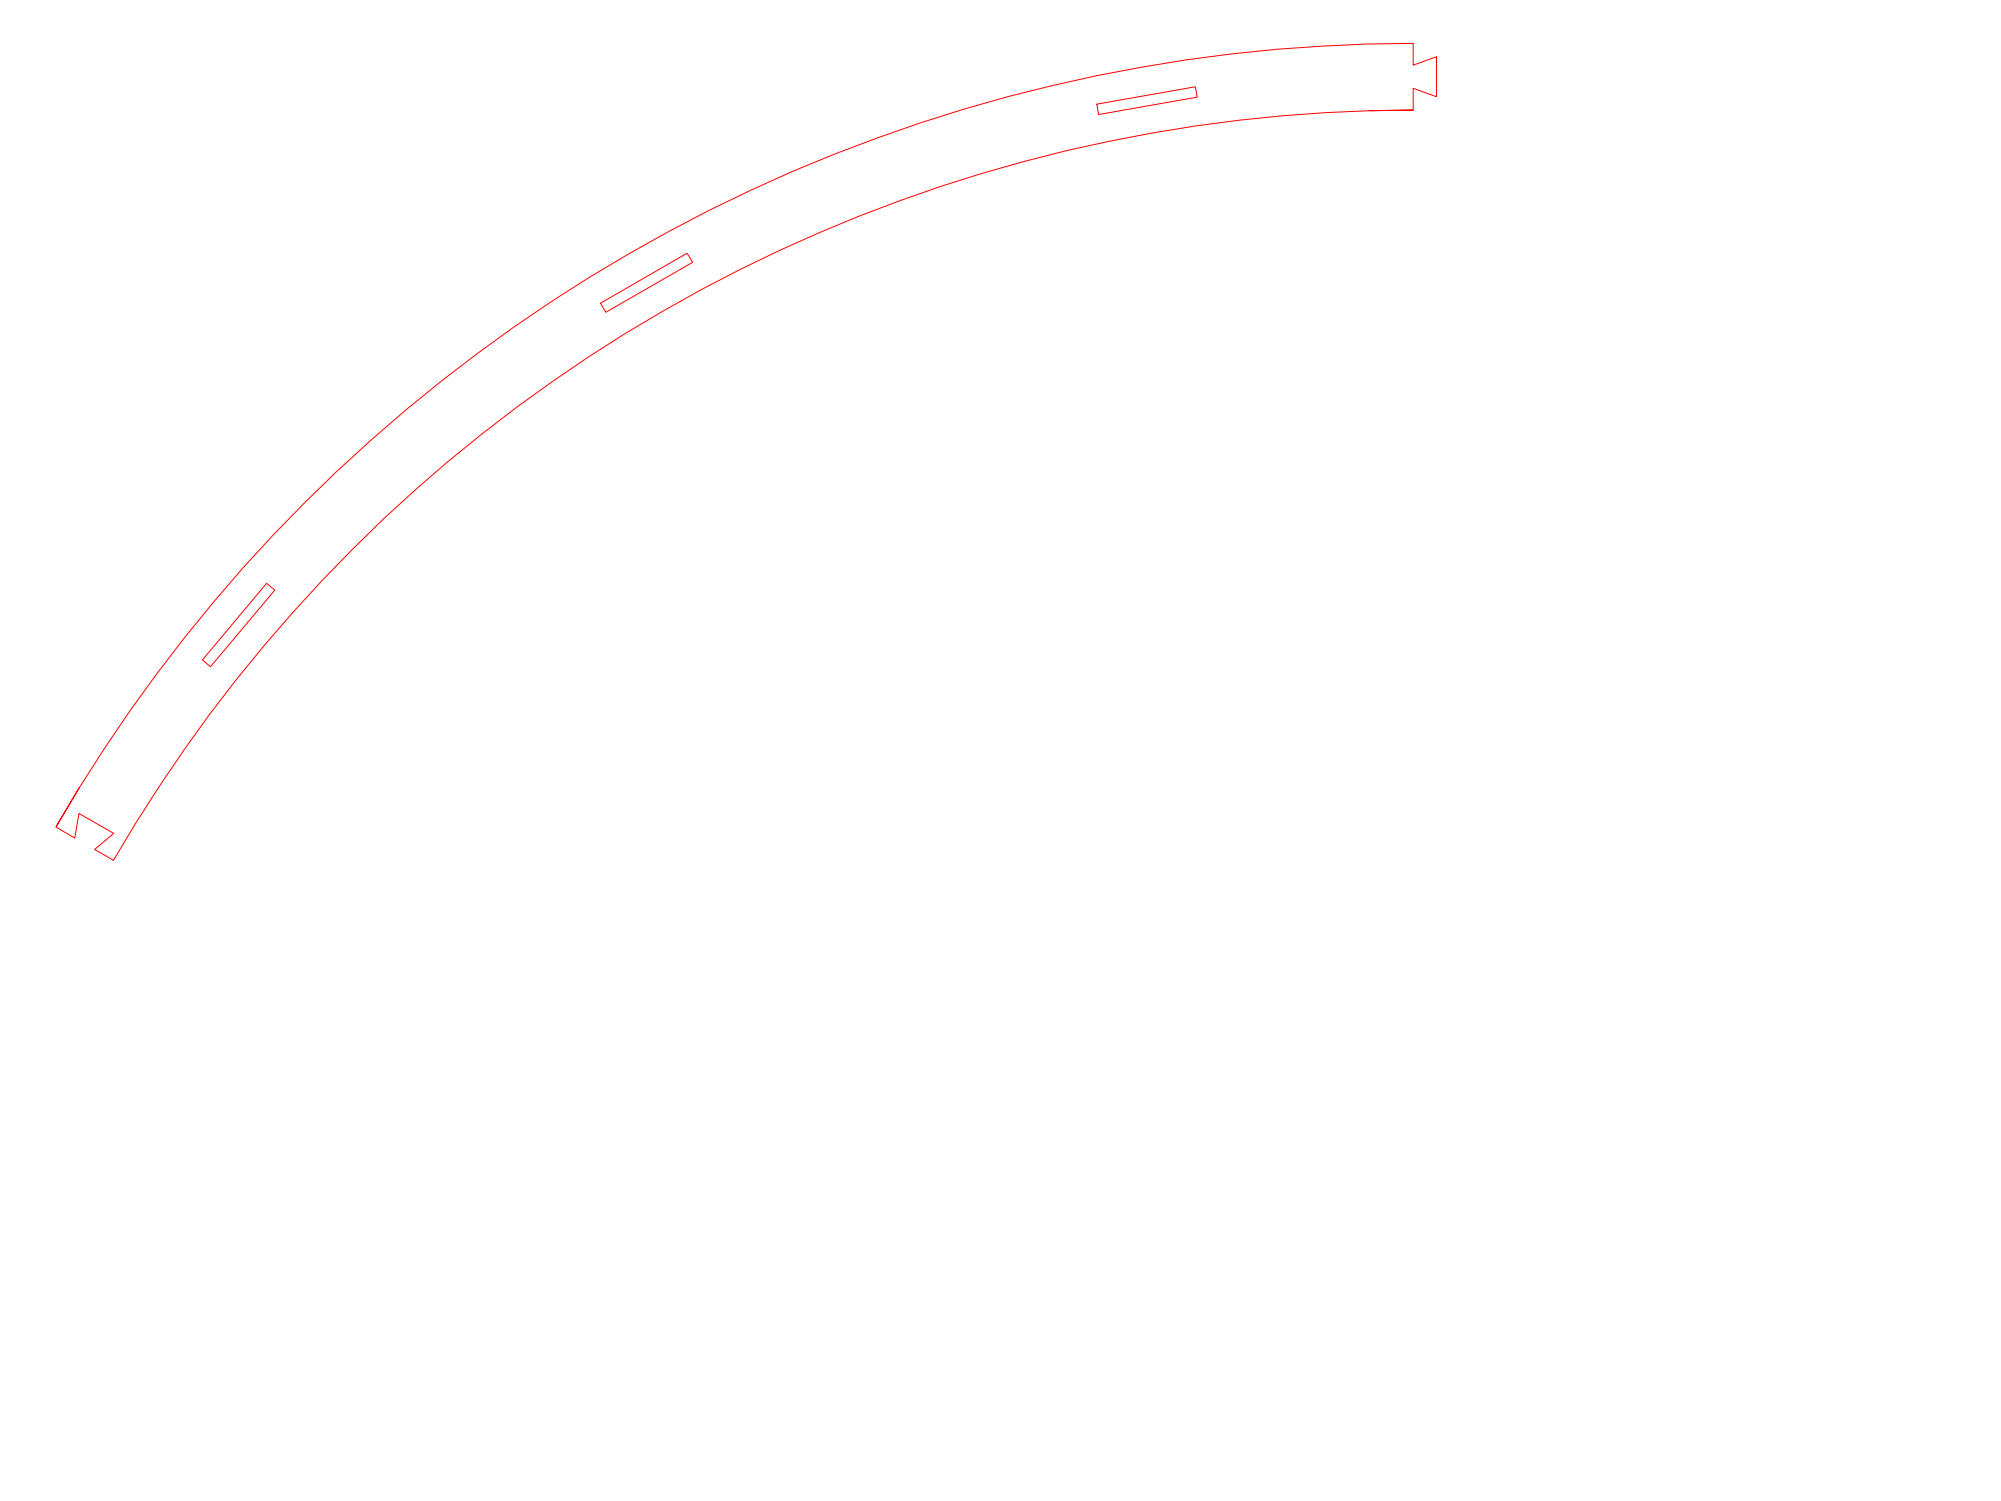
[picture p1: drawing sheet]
<svg xmlns="http://www.w3.org/2000/svg" width="600mm" height="450mm" viewBox="0 0 600 450" stroke-linecap="round" stroke-linejoin="round" font-family="sans-serif">
<!-- layer: Visible (ISO) -->
<path d="M328.9 31.2l29.6-5.2 .5 3.1-29.6 5.2zM410.7 33.2l13.1-.2a450.3 450.3 0 0 0-389.8 225l-5.6-3.2 5.7-4.9-10.4-5.9-1.3 7.3-5.6-3.3M423.8 33v-6.5l7 2.5v-12l-7 2.6v-6.6a470.1 470.1 0 0 0-407 235l6.9-11.7M180.1 90.9l26-15 1.6 2.8-26 15zM79.9 174.9l2.5 2.1-19.3 23-2.4-2.1z" fill="none" stroke="#f00" stroke-width=".3"/>
</svg>
